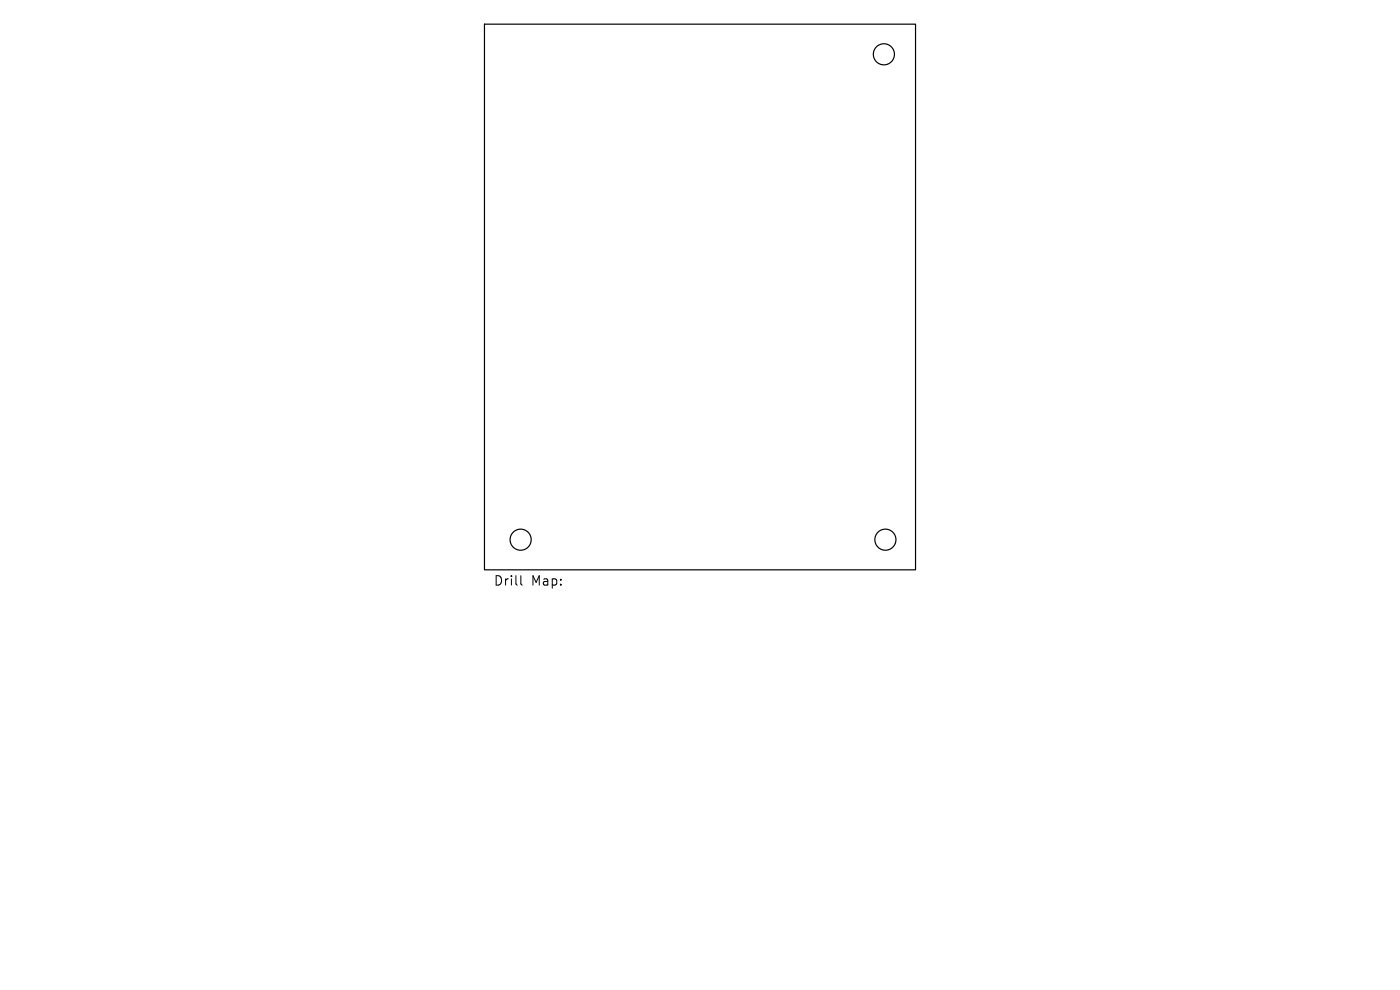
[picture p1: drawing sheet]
<svg xmlns="http://www.w3.org/2000/svg" width="297mm" height="210mm" viewBox="0 0 297 210" stroke-linecap="round" stroke-linejoin="round" font-family="sans-serif">
<defs><g id="words">
<g font-size="2.8">
<text x="104.6" y="124.5">Drill</text>
<text x="112.7" y="124.5">Map:</text>
</g>
</g></defs>
<g fill="none" stroke="#000" stroke-width=".25">
<path d="M102.8 5.1h91.4v115.8h-91.4z"/>
<circle cx="187.5" cy="11.5" r="2.24"/>
<circle cx="110.4" cy="114.5" r="2.24"/>
<circle cx="187.8" cy="114.5" r="2.24"/>
</g>
<path d="M110.5 122.1v1.7l.3 .3" fill="none" stroke="#000" stroke-width=".21"/>
<use href="#words"/>
</svg>
